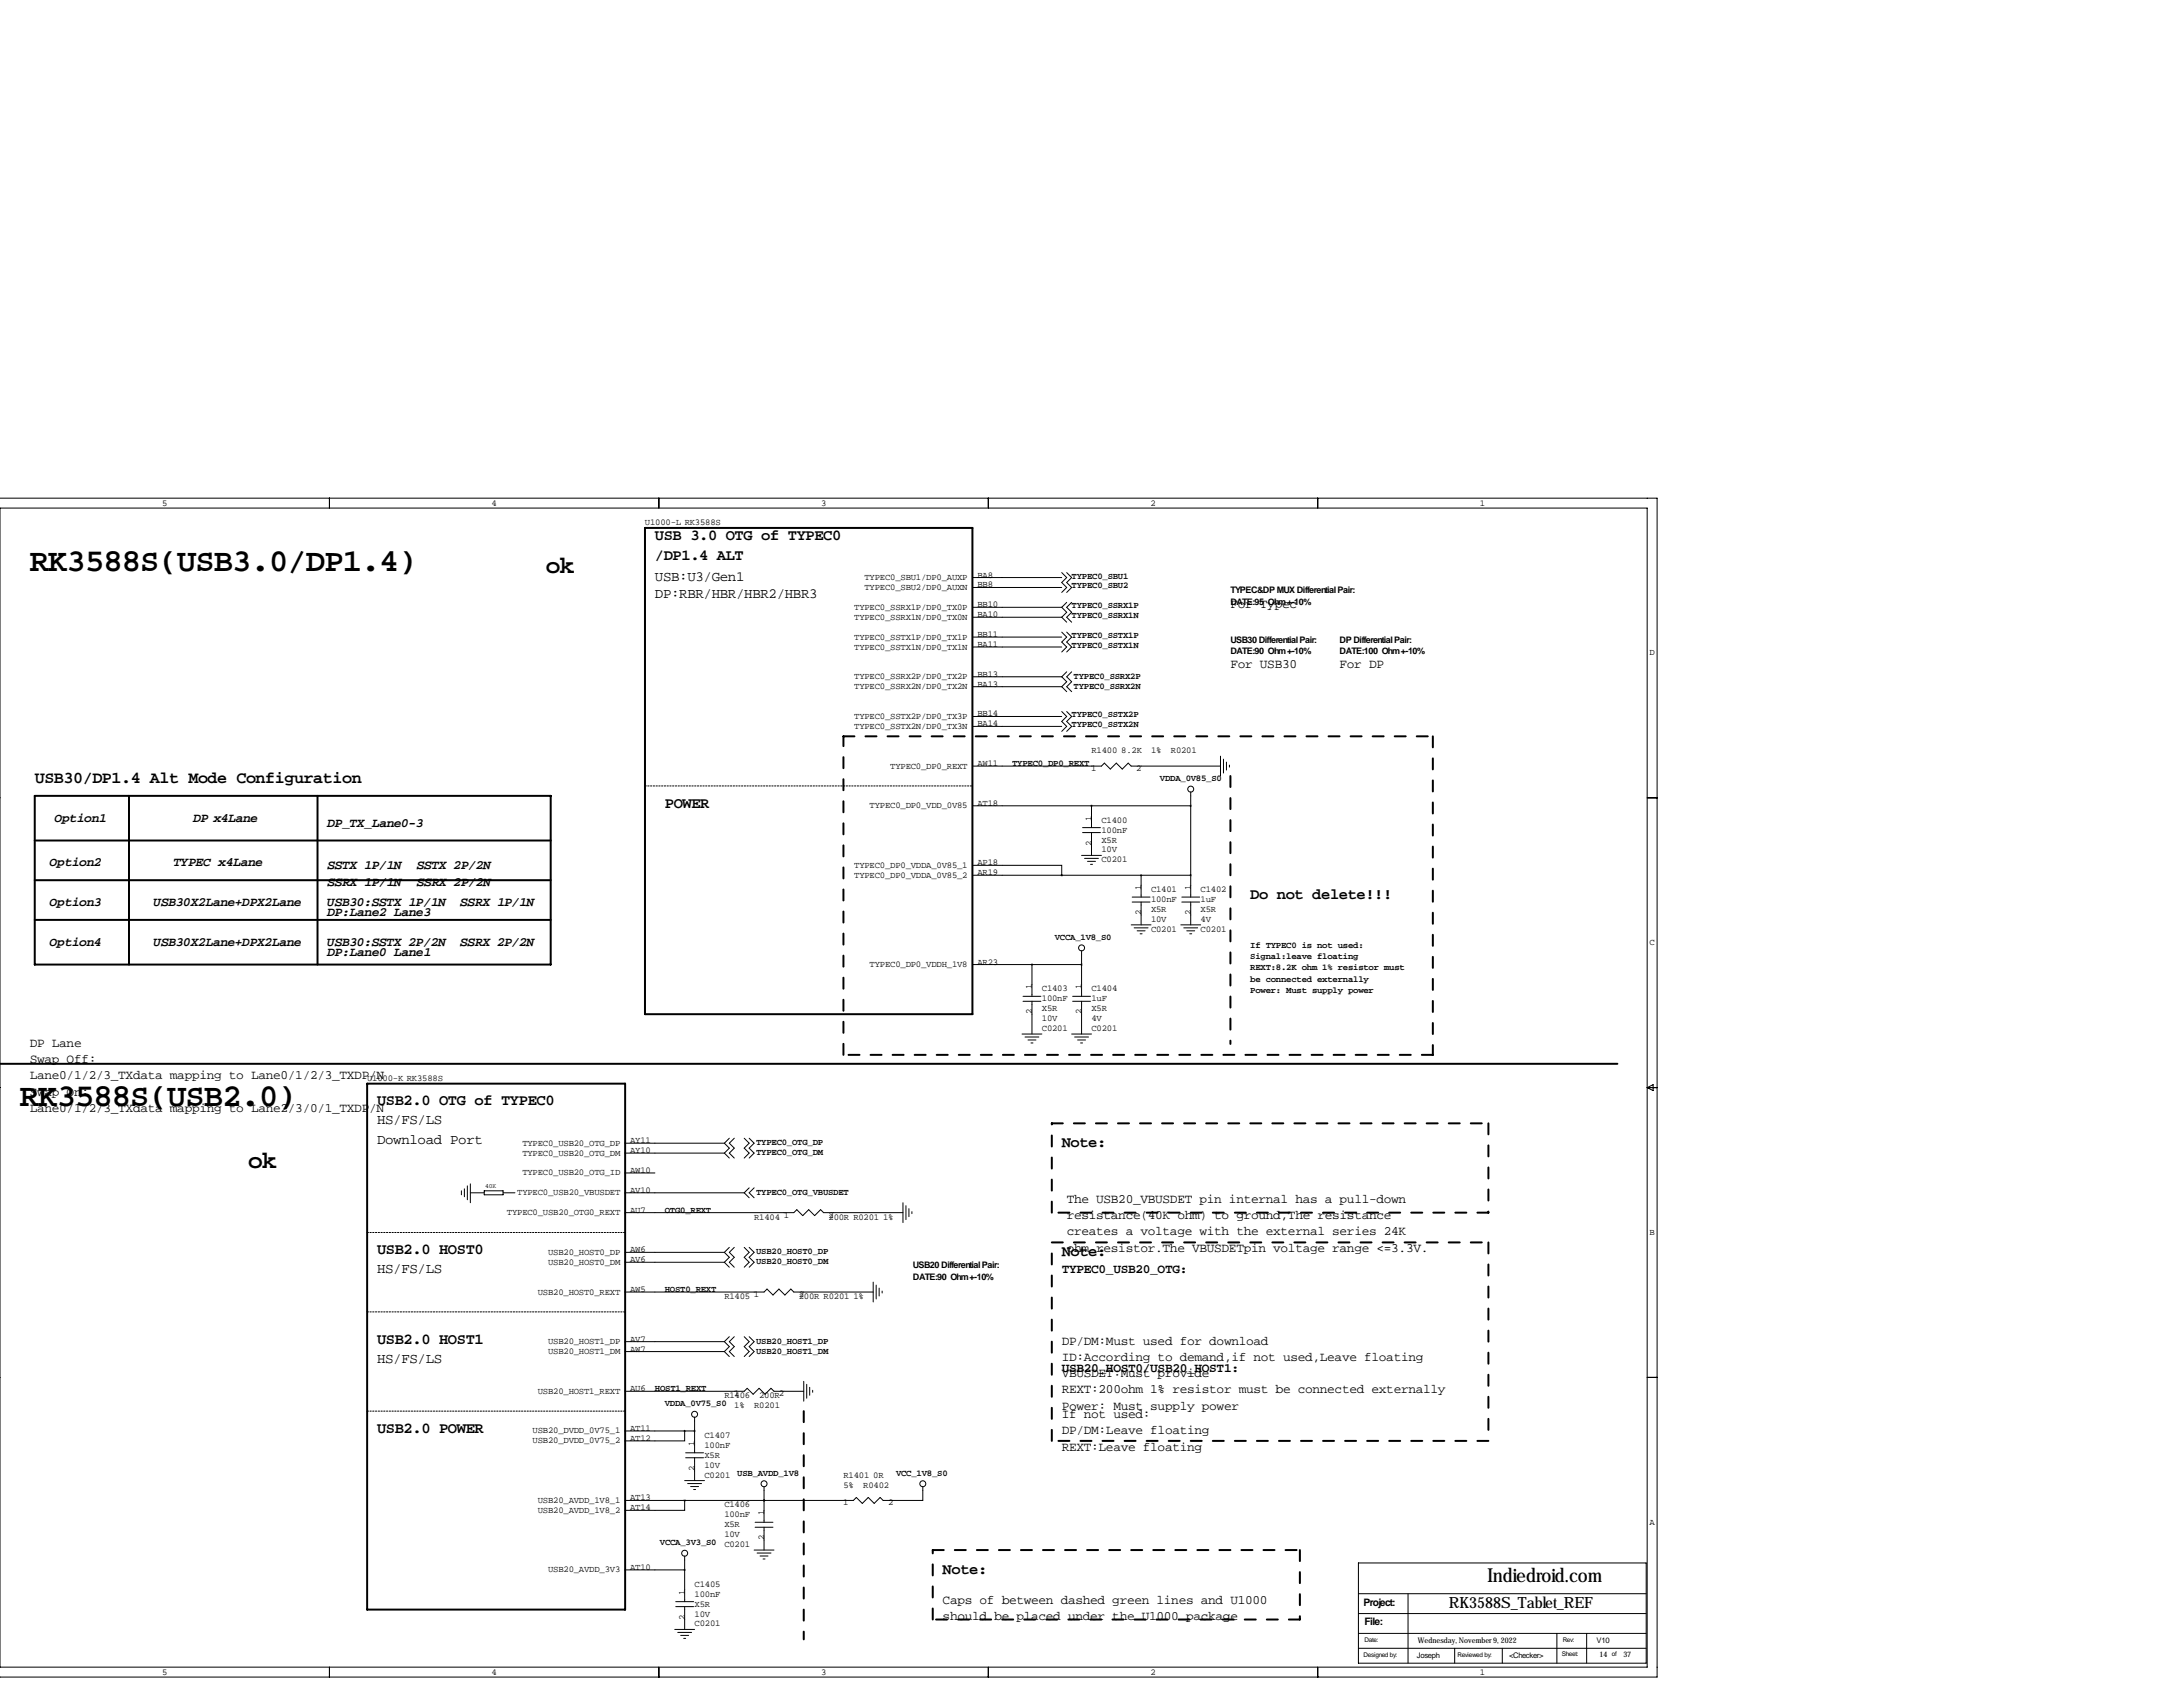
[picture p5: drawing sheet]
<svg xmlns="http://www.w3.org/2000/svg" width="559mm" height="432mm" viewBox="0 0 559 432" stroke-linecap="round" stroke-linejoin="round" font-family="sans-serif">
<defs><g id="words">
<g font-size="8.2">
<text x="7.6" y="146.1">RK3588S(USB3.0/DP1.4)</text>
<text x="5.1" y="283.2">RK3588S(USB2.0)</text>
</g>
<g font-size="6.3">
<text x="139.7" y="146.6">ok</text>
<text x="63.5" y="299">ok</text>
</g>
<text font-size="4.9" x="380.7" y="404.9">Indiedroid.com</text>
<text font-size="4.3" x="8.9" y="200.4">USB30/DP1.4 Alt Mode Configuration</text>
<g font-size="4">
<text x="167.6" y="143.3">/DP1.4 ALT</text>
<text x="167.6" y="138.3">USB 3.0 OTG of TYPEC0</text>
<text x="170.2" y="206.8">POWER</text>
<text x="320" y="230.1">Do not delete!!!</text>
<text x="96.5" y="283">USB2.0 OTG of TYPEC0</text>
<text x="271.8" y="293.6">Note:</text>
<text x="96.5" y="321.1">USB2.0 HOST0</text>
<text x="271.8" y="321.6">Note:</text>
<text x="96.5" y="343.9">USB2.0 HOST1</text>
<text x="96.5" y="366.8">USB2.0 POWER</text>
<text x="241.3" y="402.8">Note:</text>
<text x="370.8" y="411.5">RK3588S_Tablet_REF</text>
</g>
<g font-size="3.6">
<text x="167.6" y="148.6">USB:U3/Gen1</text>
<text x="167.6" y="153.2">DP:RBR/HBR/HBR2/HBR3</text>
<text x="96.5" y="287.8">HS/FS/LS</text>
<text x="96.5" y="292.9">Download Port</text>
<text x="96.5" y="325.9">HS/FS/LS</text>
<text x="96.5" y="348.7">HS/FS/LS</text>
</g>
<g font-size="3.3">
<text x="315" y="155.7">For Typec</text>
<text x="315" y="170.9">For USB30</text>
<text x="342.9" y="170.9">For DP</text>
<text x="14" y="210.3">Option1</text>
<text x="49.5" y="210.3">DP x4Lane</text>
<text x="83.8" y="211.6">DP_TX_Lane0-3</text>
<text x="12.7" y="221.7">Option2</text>
<text x="44.4" y="221.7">TYPEC x4Lane</text>
<text x="83.8" y="222.5">SSTX 1P/1N</text>
<text x="83.8" y="226.7">SSRX 1P/1N</text>
<text x="106.7" y="222.5">SSTX 2P/2N</text>
<text x="106.7" y="226.7">SSRX 2P/2N</text>
<text x="12.7" y="231.9">Option3</text>
<text x="39.4" y="231.9">USB30X2Lane+DPX2Lane</text>
<text x="83.8" y="231.9">USB30:SSTX 1P/1N</text>
<text x="117.8" y="231.9">SSRX 1P/1N</text>
<text x="83.8" y="234.4">DP:Lane2 Lane3</text>
<text x="12.7" y="242.1">Option4</text>
<text x="39.4" y="242.1">USB30X2Lane+DPX2Lane</text>
<text x="83.8" y="242.1">USB30:SSTX 2P/2N</text>
<text x="83.8" y="244.6">DP:Lane0 Lane1</text>
<text x="117.8" y="242.1">SSRX 2P/2N</text>
<text x="7.6" y="268">DP Lane</text>
<text x="7.6" y="272.1">Swap Off:</text>
<text x="7.6" y="276.3">Lane0/1/2/3_TXdata mapping to Lane0/1/2/3_TXDP/N</text>
<text x="7.6" y="280.5">Swap On:</text>
<text x="7.6" y="284.6">Lane0/1/2/3_TXdata mapping to Lane2/3/0/1_TXDP/N</text>
<text x="273" y="307.8">The USB20_VBUSDET pin internal has a pull-down</text>
<text x="273" y="312">resistance(40K ohm) to ground,The resistance</text>
<text x="273" y="316.2">creates a voltage with the external series 24K</text>
<text x="273" y="320.3">ohm resistor.The VBUSDETpin voltage range &lt;=3.3V.</text>
<text x="271.8" y="325.9">TYPEC0_USB20_OTG:</text>
<text x="271.8" y="344.2">DP/DM:Must used for download</text>
<text x="271.8" y="351.3">USB20_HOST0/USB20_HOST1:</text>
<text x="271.8" y="348.3">ID:According to demand,if not used,Leave floating</text>
<text x="271.8" y="352.5">VBUSDET:Must provide</text>
<text x="271.8" y="356.7">REXT:200ohm 1% resistor must be connected externally</text>
<text x="271.8" y="363">If not used:</text>
<text x="271.8" y="360.8">Power: Must supply power</text>
<text x="271.8" y="367.1">DP/DM:Leave floating</text>
<text x="271.8" y="371.3">REXT:Leave floating</text>
<text x="241.3" y="410.5">Caps of between dashed green lines and U1000</text>
<text x="241.3" y="414.6">should be placed under the U1000 package</text>
</g>
<g font-size="2.6">
<text x="349" y="411">Project:</text>
<text x="349.2" y="416.1">File:</text>
</g>
<g font-size="2.3">
<text x="41.5" y="129.4">5</text>
<text x="125.8" y="129.4">4</text>
<text x="210.2" y="129.4">3</text>
<text x="294.5" y="129.4">2</text>
<text x="378.8" y="129.4">1</text>
<text x="165.1" y="134.4">U1000-L RK3588S</text>
<text x="221.3" y="148.5">TYPEC0_SBU1/DP0_AUXP</text>
<text x="250.2" y="147.8">BA8</text>
<text x="274.3" y="148.1">TYPEC0_SBU1</text>
<text x="221.3" y="151">TYPEC0_SBU2/DP0_AUXN</text>
<text x="250.2" y="150.4">BB8</text>
<text x="250.2" y="155.4">BB10</text>
<text x="274.3" y="150.6">TYPEC0_SBU2</text>
<text x="274.3" y="155.7">TYPEC0_SSRX1P</text>
<text x="315" y="151.9">TYPEC&amp;DP MUX Differential Pair:</text>
<text x="315" y="154.8">DATE:95 Ohm +-10%</text>
<text x="218.7" y="156.1">TYPEC0_SSRX1P/DP0_TX0P</text>
<text x="218.7" y="158.6">TYPEC0_SSRX1N/DP0_TX0N</text>
<text x="250.2" y="158">BA10</text>
<text x="274.3" y="158.2">TYPEC0_SSRX1N</text>
<text x="218.7" y="163.7">TYPEC0_SSTX1P/DP0_TX1P</text>
<text x="218.7" y="166.3">TYPEC0_SSTX1N/DP0_TX1N</text>
<text x="250.2" y="163.1">BB11</text>
<text x="250.2" y="165.6">BA11</text>
<text x="274.3" y="163.3">TYPEC0_SSTX1P</text>
<text x="274.3" y="165.9">TYPEC0_SSTX1N</text>
<text x="315" y="164.6">USB30 Differential Pair:</text>
<text x="315" y="167.5">DATE:90 Ohm +-10%</text>
<text x="342.9" y="164.6">DP Differential Pair:</text>
<text x="342.9" y="167.5">DATE:100 Ohm +-10%</text>
<text x="422.3" y="167.8">D</text>
<text x="218.7" y="173.9">TYPEC0_SSRX2P/DP0_TX2P</text>
<text x="250.2" y="173.2">BB13</text>
<text x="274.8" y="173.7">TYPEC0_SSRX2P</text>
<text x="218.7" y="176.4">TYPEC0_SSRX2N/DP0_TX2N</text>
<text x="250.2" y="175.8">BA13</text>
<text x="274.8" y="176.3">TYPEC0_SSRX2N</text>
<text x="218.7" y="184">TYPEC0_SSTX2P/DP0_TX3P</text>
<text x="250.2" y="183.4">BB14</text>
<text x="250.2" y="185.9">BA14</text>
<text x="274.3" y="183.6">TYPEC0_SSTX2P</text>
<text x="218.7" y="186.6">TYPEC0_SSTX2N/DP0_TX3N</text>
<text x="274.3" y="186.2">TYPEC0_SSTX2N</text>
<text x="227.9" y="196.7">TYPEC0_DP0_REXT</text>
<text x="250.2" y="196.1">AW11</text>
<text x="259.1" y="196.1">TYPEC0_DP0_REXT</text>
<text x="279.4" y="197.4">1</text>
<text x="279.4" y="192.8">R1400</text>
<text x="287" y="192.8">8.2K</text>
<text x="290.8" y="197.4">2</text>
<text x="294.6" y="192.8">1%</text>
<text x="299.7" y="192.8">R0201</text>
<text x="296.9" y="199.9">VDDA_0V85_S0</text>
<text x="222.6" y="206.9">TYPEC0_DP0_VDD_0V85</text>
<text x="250.2" y="206.2">AT18</text>
<text x="279.4" y="210.1" transform="rotate(-90 279.4 210.1)">1</text>
<text x="281.9" y="210.6">C1400</text>
<text x="281.9" y="215.6">X5R</text>
<text x="281.9" y="213.1">100nF</text>
<text x="250.2" y="221.5">AP18</text>
<text x="279.4" y="216.5" transform="rotate(-90 279.4 216.5)">2</text>
<text x="281.9" y="220.7">C0201</text>
<text x="281.9" y="218.2">10V</text>
<text x="218.7" y="222.1">TYPEC0_DP0_VDDA_0V85_1</text>
<text x="218.7" y="224.7">TYPEC0_DP0_VDDA_0V85_2</text>
<text x="250.2" y="224">AR19</text>
<text x="292.1" y="227.8" transform="rotate(-90 292.1 227.8)">1</text>
<text x="304.8" y="227.8" transform="rotate(-90 304.8 227.8)">1</text>
<text x="294.6" y="228.3">C1401</text>
<text x="294.6" y="233.4">X5R</text>
<text x="294.6" y="230.9">100nF</text>
<text x="307.3" y="228.3">C1402</text>
<text x="307.3" y="233.4">X5R</text>
<text x="307.3" y="230.9">1uF</text>
<text x="292.1" y="234.2" transform="rotate(-90 292.1 234.2)">2</text>
<text x="294.6" y="238.5">C0201</text>
<text x="294.6" y="236">10V</text>
<text x="304.8" y="234.2" transform="rotate(-90 304.8 234.2)">2</text>
<text x="307.3" y="238.5">C0201</text>
<text x="307.3" y="236">4V</text>
<text x="270" y="240.5">VCCA_1V8_S0</text>
<text x="320" y="242.6">If TYPEC0 is not used:</text>
<text x="320" y="245.5">Signal:leave floating</text>
<text x="422.3" y="241.9">C</text>
<text x="222.6" y="247.5">TYPEC0_DP0_VDDH_1V8</text>
<text x="250.2" y="246.9">AR23</text>
<text x="320" y="248.4">REXT:8.2K ohm 1% resistor must</text>
<text x="320" y="251.3">be connected externally</text>
<text x="264.2" y="253.2" transform="rotate(-90 264.2 253.2)">1</text>
<text x="266.7" y="253.7">C1403</text>
<text x="266.7" y="256.3">100nF</text>
<text x="276.9" y="253.2" transform="rotate(-90 276.9 253.2)">1</text>
<text x="279.4" y="253.7">C1404</text>
<text x="279.4" y="256.3">1uF</text>
<text x="320" y="254.2">Power: Must supply power</text>
<text x="264.2" y="259.6" transform="rotate(-90 264.2 259.6)">2</text>
<text x="266.7" y="263.9">C0201</text>
<text x="266.7" y="261.4">10V</text>
<text x="266.7" y="258.8">X5R</text>
<text x="276.9" y="259.6" transform="rotate(-90 276.9 259.6)">2</text>
<text x="279.4" y="263.9">C0201</text>
<text x="279.4" y="258.8">X5R</text>
<text x="279.4" y="261.4">4V</text>
<text x="94" y="276.6">U1000-K RK3588S</text>
<text x="133.7" y="293.3">TYPEC0_USB20_OTG_DP</text>
<text x="161.3" y="292.6">AY11</text>
<text x="193.5" y="293.1">TYPEC0_OTG_DP</text>
<text x="133.7" y="295.8">TYPEC0_USB20_OTG_DM</text>
<text x="161.3" y="295.1">AY10</text>
<text x="193.5" y="295.7">TYPEC0_OTG_DM</text>
<text x="132.4" y="306">TYPEC0_USB20_VBUSDET</text>
<text x="133.7" y="300.9">TYPEC0_USB20_OTG_ID</text>
<text x="161.3" y="300.2">AW10</text>
<text x="161.3" y="305.3">AV10</text>
<text x="193.5" y="305.8">TYPEC0_OTG_VBUSDET</text>
<text x="129.8" y="311">TYPEC0_USB20_OTG0_REXT</text>
<text x="161.3" y="310.4">AU7</text>
<text x="170.2" y="310.4">OTG0_REXT</text>
<text x="200.6" y="311.7">1</text>
<text x="212.1" y="311.7">2</text>
<text x="193" y="312.2">R1404</text>
<text x="212.1" y="312.2">200R R0201</text>
<text x="226.1" y="312.2">1%</text>
<text x="422.3" y="316.1">B</text>
<text x="140.3" y="321.2">USB20_HOST0_DP</text>
<text x="140.3" y="323.7">USB20_HOST0_DM</text>
<text x="161.3" y="320.5">AW6</text>
<text x="161.3" y="323.1">AV6</text>
<text x="193.5" y="321.1">USB20_HOST0_DP</text>
<text x="193.5" y="323.6">USB20_HOST0_DM</text>
<text x="233.7" y="324.6">USB20 Differential Pair:</text>
<text x="233.7" y="327.5">DATE:90 Ohm +-10%</text>
<text x="137.7" y="331.4">USB20_HOST0_REXT</text>
<text x="161.3" y="330.7">AW5</text>
<text x="170.2" y="330.7">HOST0_REXT</text>
<text x="185.4" y="332.5">R1405</text>
<text x="193" y="332">1</text>
<text x="204.5" y="332">2</text>
<text x="204.5" y="332.5">200R R0201</text>
<text x="218.4" y="332.5">1%</text>
<text x="140.3" y="344.1">USB20_HOST1_DP</text>
<text x="140.3" y="346.6">USB20_HOST1_DM</text>
<text x="161.3" y="343.4">AV7</text>
<text x="161.3" y="345.9">AW7</text>
<text x="193.5" y="343.9">USB20_HOST1_DP</text>
<text x="193.5" y="346.5">USB20_HOST1_DM</text>
<text x="137.7" y="356.8">USB20_HOST1_REXT</text>
<text x="161.3" y="356.1">AU6</text>
<text x="167.6" y="356.1">HOST1_REXT</text>
<text x="170.2" y="359.9">VDDA_0V75_S0</text>
<text x="185.4" y="357.9">R1406</text>
<text x="187.9" y="357.4">1</text>
<text x="194.3" y="357.9">200R2</text>
<text x="188" y="360.4">1%</text>
<text x="193" y="360.4">R0201</text>
<text x="136.4" y="366.9">USB20_DVDD_0V75_1</text>
<text x="136.4" y="369.5">USB20_DVDD_0V75_2</text>
<text x="161.3" y="366.3">AT11</text>
<text x="161.3" y="368.8">AT12</text>
<text x="177.8" y="370.1" transform="rotate(-90 177.8 370.1)">1</text>
<text x="180.3" y="368">C1407</text>
<text x="180.3" y="370.6">100nF</text>
<text x="177.8" y="376.5" transform="rotate(-90 177.8 376.5)">2</text>
<text x="180.3" y="375.7">10V</text>
<text x="180.3" y="373.1">X5R</text>
<text x="188.7" y="377.7">USB_AVDD_1V8</text>
<text x="229.4" y="377.7">VCC_1V8_S0</text>
<text x="180.3" y="378.2">C0201</text>
<text x="215.9" y="378.2">R1401</text>
<text x="215.9" y="380.7">5%</text>
<text x="221" y="380.7">R0402</text>
<text x="223.5" y="378.2">0R</text>
<text x="137.7" y="384.7">USB20_AVDD_1V8_1</text>
<text x="137.7" y="387.2">USB20_AVDD_1V8_2</text>
<text x="161.3" y="384">AT13</text>
<text x="161.3" y="386.6">AT14</text>
<text x="185.4" y="385.8">C1406</text>
<text x="185.4" y="388.4">100nF</text>
<text x="195.6" y="387.9" transform="rotate(-90 195.6 387.9)">1</text>
<text x="215.9" y="385.3">1</text>
<text x="227.3" y="385.3">2</text>
<text x="168.9" y="395.5">VCCA_3V3_S0</text>
<text x="185.4" y="396">C0201</text>
<text x="185.4" y="390.9">X5R</text>
<text x="185.4" y="393.4">10V</text>
<text x="195.6" y="394.3" transform="rotate(-90 195.6 394.3)">2</text>
<text x="422.3" y="390.3">A</text>
<text x="161.3" y="401.8">AT10</text>
<text x="140.3" y="402.5">USB20_AVDD_3V3</text>
<text x="177.8" y="406.1">C1405</text>
<text x="175.3" y="408.2" transform="rotate(-90 175.3 408.2)">1</text>
<text x="177.8" y="411.2">X5R</text>
<text x="177.8" y="413.8">10V</text>
<text x="177.8" y="408.7">100nF</text>
<text x="175.3" y="414.6" transform="rotate(-90 175.3 414.6)">2</text>
<text x="177.8" y="416.3">C0201</text>
<text x="41.5" y="428.6">5</text>
<text x="125.8" y="428.6">4</text>
<text x="210.2" y="428.6">3</text>
<text x="294.5" y="428.6">2</text>
<text x="378.8" y="428.6">1</text>
</g>
<g font-size="2">
<text x="362.7" y="424.4">Joseph</text>
<text x="363" y="420.6">Wednesday, November 9, 2022</text>
<text x="386.3" y="424.4">&lt;Checker&gt;</text>
<text x="408.7" y="420.6">V10</text>
<text x="409.4" y="424.2">14</text>
<text x="415.5" y="424.2">37</text>
</g>
<g font-size="1.6">
<text x="124.2" y="304">40K</text>
<text x="349" y="424.2">Designed by:</text>
<text x="349.2" y="420.4">Date:</text>
<text x="373.1" y="424.2">Reviewed by:</text>
<text x="399.8" y="423.9">Sheet:</text>
<text x="400" y="420.4">Rev:</text>
<text x="412.6" y="423.9">of</text>
</g>
</g></defs>
<path d="M165.1 135.1h83.8v124.5h-83.8zM8.9 203.7h132.1v43.2h-132.1zM8.9 215.1h132.1M33 203.7v43.2M81.3 203.7v43.2M8.9 225.3h132.1M8.9 235.5h132.1M0 272.3h414M94 277.4h66v134.6h-66z" fill="none" stroke="#000" stroke-width=".51"/>
<g fill="none" stroke="#000" stroke-width=".51" stroke-dasharray="2.8 2.8">
<path d="M215.9 188.5h150.9M315 198.6v68.6M366.8 188.5v81.5M215.9 270v-81.5M366.8 270h-150.9M269.2 287.5h111.8M381 287.5v22.9M269.2 310.4v-22.9M269.2 318h111.8M381 310.4h-111.8M381 318v50.8M205.7 361.2v58.4"/>
<path d="M269.2 368.8v-50.8M381 368.8h-111.8M238.8 396.7h93.9M332.7 396.7v17.8M238.8 414.5v-17.8M332.7 414.5h-93.9"/>
</g>
<g fill="none" stroke="#000" stroke-width=".26">
<path d="M0 127.5h424.2v301.8h-424.3M0 130h421.6v296.7h-421.6zM84.3 127.5v2.5M168.7 127.5v2.5M253 127.5v2.5M337.3 127.5v2.5M248.9 147.8h22.9M248.9 150.4h22.9M248.9 155.4h22.9M248.9 158h22.9M271.8 146.6l1.2 1.2-1.2 1.3 1.2 1.3-1.2 1.2M271.8 155.4l1.2 1.3-1.2 1.3"/>
<path d="M271.8 158l1.2 1.3M273 146.6l1.3 1.2-1.3 1.3 1.3 1.3-1.3 1.2M273 154.2l-1.2 1.2M274.3 154.2l-1.3 1.2 1.3 1.3-1.3 1.3 1.3 1.3M248.9 163.1h22.9M248.9 165.6h22.9M248.9 173.2h22.9M248.9 175.8h22.9M271.8 161.8l1.2 1.3-1.2 1.2 1.2 1.3-1.2 1.3M271.8 173.2l1.2 1.3-1.2 1.3M271.8 175.8l1.2 1.2M273 161.8l1.3 1.3-1.3 1.2 1.3 1.3-1.3 1.3"/>
<path d="M273 172l-1.2 1.2M274.3 172l-1.3 1.2 1.3 1.3-1.3 1.3 1.3 1.2M248.9 183.4h22.9M248.9 185.9h22.9M248.9 196.1h33l.8-.8 1.5 1.5 1.6-1.5 1.5 1.5 1.5-1.5 .8 .8h22.8M271.8 182.1l1.2 1.3-1.2 1.3 1.2 1.2-1.2 1.3M273 182.1l1.3 1.3-1.3 1.3 1.3 1.2-1.3 1.3M312.4 193.5v5.1M313.2 194.3v3.6M313.9 195.1v2M314.7 195.8v.5M-.1 204.2h.1"/>
<path d="M248.9 206.2h55.9M276.9 218.9h5M277.1 213.1h4.6M277.1 211.8h4.6M277.6 219.7h3.6M279.4 206.2v5.6M279.4 213.1v5.8M304.8 202.7v26.9M421.6 204.2h2.6M248.9 221.5h22.9v2.5M248.9 224h55.9M278.4 220.5h2"/>
<path d="M279.1 221.2h.6M289.6 236.7h5M289.8 230.9h4.6M289.8 229.6h4.6M290.3 237.5h3.6M291.1 238.3h2M291.8 239h.6M292.1 224v5.6M292.1 230.9v5.8M302.3 236.7h5M302.5 230.9h4.6M302.5 229.6h4.6"/>
<path d="M303 237.5h3.6M303.8 238.3h2M304.5 239h.6M304.8 230.9v5.8M248.9 246.9h28M261.9 256.3h4.5M261.9 255h4.5M264.2 246.9v8.1M264.2 256.3v8.4M274.6 256.3h4.5M274.6 255h4.5M276.9 243.3v11.7"/>
<path d="M276.9 256.3v8.4M-.1 278.4h.1M261.6 264.7h5.1M262.4 265.4h3.5M263.1 266.2h2.1M263.9 267h.5M274.3 264.7h5.1M275.1 265.4h3.5M275.8 266.2h2.1M276.6 267h.5M421.6 278.4h2.6M421.6 278.4l1.6-.8v1.5z"/>
<path d="M160 292.6h25.4M160 295.1h25.4M185.4 292.6l1.3 1.3-1.3 1.2M185.4 295.1l1.3 1.3M186.7 291.3l-1.3 1.3M188 291.3l-1.3 1.3 1.3 1.3-1.3 1.2 1.3 1.3M190.5 291.3l1.3 1.3-1.3 1.3 1.3 1.2-1.3 1.3M191.8 291.3l1.2 1.3-1.2 1.3 1.2 1.2-1.2 1.3M118.1 304.8v1M118.9 304.3v2M119.6 303.5v3.6M120.4 305.3h3.6"/>
<path d="M120.4 303v4.8M124 304.8h4.8v1h-4.8zM128.8 305.3h3M160 305.3h30.5M160 300.2h7.6M160 310.4h43.2l.8-.8 1.5 1.5 1.5-1.5 1.5 1.5 1.6-1.5 .7 .8h20.3M186.7 319.3l-1.3 1.2M188 319.3l-1.3 1.2 1.3 1.3-1.3 1.3 1.3 1.3M190.5 319.3l1.3 1.2-1.3 1.3 1.3 1.3-1.3 1.3M190.5 305.3l1.3 1.3M191.8 319.3l1.2 1.2-1.2 1.3 1.2 1.3-1.2 1.3M191.8 304l-1.3 1.3"/>
<path d="M193 304l-1.2 1.3 1.2 1.3M231.1 307.8v5.1M231.9 308.6v3.6M232.7 309.4v2M233.4 310.1v.5M160 320.5h25.4M160 323.1h25.4M160 330.7h35.6l.7-.8 1.6 1.6 1.5-1.6 1.5 1.6 1.5-1.6 .8 .8h20.3M185.4 320.5l1.3 1.3-1.3 1.3M185.4 323.1l1.3 1.3M223.5 328.2v5M224.3 328.9v3.6"/>
<path d="M225 329.7v2M225.8 330.5v.5M-.1 352.6h.1M160 343.4h25.4M160 345.9h25.4M160 356.1h30.5l.8-.8 1.5 1.6 1.5-1.6 1.5 1.6 1.6-1.6 .7 .8h7.6M185.4 343.4l1.3 1.3-1.3 1.2M185.4 345.9l1.3 1.3M186.7 342.1l-1.3 1.3M188 342.1l-1.3 1.3 1.3 1.3-1.3 1.2 1.3 1.3M190.5 342.1l1.3 1.3-1.3 1.3 1.3 1.2-1.3 1.3M191.8 342.1l1.2 1.3-1.2 1.3 1.2 1.2-1.2 1.3"/>
<path d="M205.7 353.6v5M206.5 354.3v3.6M207.3 355.1v2M208 355.9v.5M421.6 352.6h2.6M160 366.3h17.8M175.3 366.3v2.5h-15.3M175.3 379h5M175.5 373.1h4.6M175.5 371.9h4.6M176 379.7h3.6M177.8 362.7v9.2"/>
<path d="M177.8 373.1v5.9M175.3 384v2.6h-15.3M175.3 398.3v11.7M176.8 380.5h2M177.5 381.3h.6M193 396.7h5.1M193.3 390.9h4.6M193.3 389.6h4.6M193.8 397.5h3.6M194.6 398.3h2M195.3 399h.5M195.6 384h.1"/>
<path d="M195.6 380.5v9.1M195.6 390.9v5.8M236.2 380.5v3.5h-10.1l-.8-.7-1.5 1.5-1.6-1.5-1.5 1.5-1.5-1.5-.8 .7h-58.4M160 401.8h15.3M172.7 417.1h5.1M173 411.2h4.5M173 410h4.5M173.5 417.8h3.5M174.2 418.6h2.1M175 419.4h.5M175.3 411.2v5.9M347.7 407.9h73.7"/>
<path d="M347.7 400h73.7v25.7h-73.7zM347.7 413h73.7M347.7 418.1h73.7M360.4 407.9v17.8M398.5 418.1v7.6M406.1 418.1v7.6M84.3 426.7v2.6M168.7 426.7v2.6M253 426.7v2.6M337.3 426.7v2.6M347.7 421.9h73.7M372.4 421.9v3.8"/>
<path d="M384.6 421.9v3.8"/>
<circle cx="304.8" cy="202" r=".76"/>
<circle cx="276.9" cy="242.6" r=".76"/>
<circle cx="177.8" cy="362" r=".76"/>
<circle cx="195.6" cy="379.8" r=".76"/>
<circle cx="236.2" cy="379.8" r=".76"/>
<circle cx="175.3" cy="397.6" r=".76"/>
</g>
<path d="M165.1 201.2h83.8M94 315.5h66M94 335.8h66M94 361.2h66" fill="none" stroke="#000" stroke-width=".26" stroke-dasharray=".4 .4"/>
<path d="M175.2 366.3a.05 .05 0 0 0 .1 0 .05 .05 0 0 0-.1 0zM175.2 401.8a.05 .05 0 0 0 .1 0 .05 .05 0 0 0-.1 0zM276.8 246.9a.05 .05 0 0 0 .1 0 .05 .05 0 0 0-.1 0zM264.1 246.9a.05 .05 0 0 0 .1 0 .05 .05 0 0 0-.1 0zM175.2 384a.05 .05 0 0 0 .1 0 .05 .05 0 0 0-.1 0z" fill="#000" stroke="#000" stroke-width=".51"/>
<use href="#words"/>
</svg>
